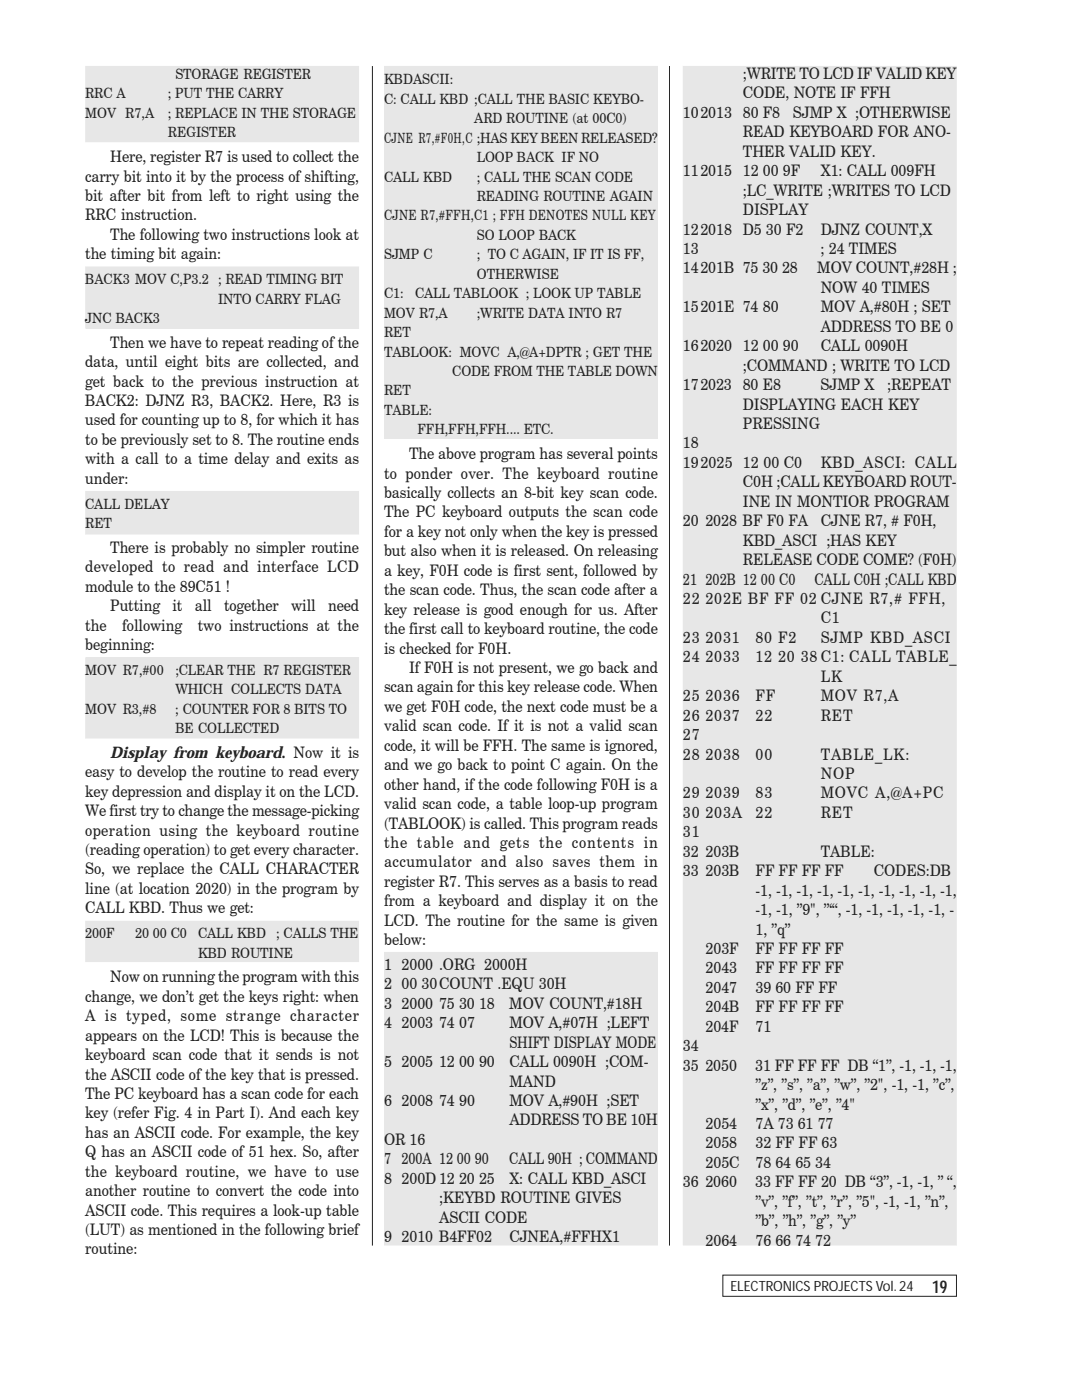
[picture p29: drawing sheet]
<svg xmlns="http://www.w3.org/2000/svg" width="216mm" height="279mm" viewBox="0 0 216 279" stroke-linecap="round" stroke-linejoin="round" font-family="sans-serif">
<defs><g id="words">
<text font-size="3.5" fill="#231f20" x="186" y="258">19</text>
<g font-size="3.2" fill="#231f20">
<text x="148.3" y="15.8">;WRITE TO LCD IF VALID KEY</text>
<text x="136.3" y="23.5">102013 80 F8</text>
<text x="148.3" y="19.7">CODE, NOTE IF FFH</text>
<text x="158.2" y="23.5">SJMP X ;OTHERWISE</text>
<text x="148.3" y="27.4">READ KEYBOARD FOR ANO-</text>
<text x="22" y="32.4">Here, register R7 is used to collect the</text>
<text x="136.3" y="35.2">112015 12 00 9F</text>
<text x="148.3" y="31.3">THER VALID KEY.</text>
<text x="163.8" y="35.2">X1: CALL 009FH</text>
<text x="17" y="36.2">carry bit into it by the process of shifting,</text>
<text x="17" y="40.1">bit after bit from left to right using the</text>
<text x="148.3" y="39">;LC_WRITE ;WRITES TO LCD</text>
<text x="17" y="44">RRC instruction.</text>
<text x="22" y="47.9">The following two instructions look at</text>
<text x="136.3" y="46.8">122018 D5 30 F2</text>
<text x="148.3" y="42.9">DISPLAY</text>
<text x="163.8" y="46.8">DJNZ COUNT,X</text>
<text x="17" y="51.8">the timing bit again:</text>
<text x="136.3" y="50.7">13</text>
<text x="163.7" y="50.7">; 24 TIMES</text>
<text x="136.3" y="54.6">14201B 75 30 28</text>
<text x="163.1" y="54.6">MOV COUNT,#28H ;</text>
<text x="163.8" y="58.5">NOW 40 TIMES</text>
<text x="136.3" y="62.3">15201E 74 80</text>
<text x="163.8" y="62.3">MOV A,#80H ; SET</text>
<text x="22" y="69.4">Then we have to repeat reading of the</text>
<text x="136.3" y="70.1">162020 12 00 90</text>
<text x="163.8" y="70.1">CALL 0090H</text>
<text x="163.8" y="66.2">ADDRESS TO BE 0</text>
<text x="17" y="73.3">data, until eight bits are collected, and</text>
<text x="17" y="77.2">get back to the previous instruction at</text>
<text x="136.3" y="77.9">172023 80 E8</text>
<text x="148.3" y="74">;COMMAND ; WRITE TO LCD</text>
<text x="163.7" y="77.9">SJMP X</text>
<text x="177.1" y="77.9">;REPEAT</text>
<text x="17" y="81">BACK2: DJNZ R3, BACK2. Here, R3 is</text>
<text x="148.3" y="81.7">DISPLAYING EACH KEY</text>
<text x="17" y="84.9">used for counting up to 8, for which it has</text>
<text x="17" y="88.8">to be previously set to 8. The routine ends</text>
<text x="136.3" y="89.5">18</text>
<text x="148.3" y="85.6">PRESSING</text>
<text x="17" y="92.7">with a call to a time delay and exits as</text>
<text x="76.6" y="95.5">to ponder over. The keyboard routine</text>
<text x="81.6" y="91.6">The above program has several points</text>
<text x="136.3" y="93.4">192025 12 00 C0</text>
<text x="163.8" y="93.4">KBD_ASCI: CALL</text>
<text x="17" y="96.6">under:</text>
<text x="76.6" y="99.4">basically collects an 8-bit key scan code.</text>
<text x="148.3" y="97.3">C0H ;CALL KEYBOARD ROUT-</text>
<text x="148.3" y="101.1">INE IN MONTIOR PROGRAM</text>
<text x="76.6" y="103.3">The PC keyboard outputs the scan code</text>
<text x="76.6" y="107.1">for a key not only when the key is pressed</text>
<text x="136.3" y="105">20 2028 BF F0 FA</text>
<text x="163.8" y="105">CJNE R7, # F0H,</text>
<text x="22" y="110.3">There is probably no simpler routine</text>
<text x="76.6" y="111">but also when it is released. On releasing</text>
<text x="148.3" y="108.9">KBD_ASCI ;HAS KEY</text>
<text x="148.3" y="112.8">RELEASE CODE COME? (F0H)</text>
<text x="17" y="114.2">developed to read and interface LCD</text>
<text x="17" y="118.1">module to the 89C51 !</text>
<text x="76.6" y="114.9">a key, F0H code is first sent, followed by</text>
<text x="76.6" y="118.8">the scan code. Thus, the scan code after a</text>
<text x="136.3" y="116.7">21 202B 12 00 C0</text>
<text x="162.5" y="116.7">CALL C0H ;CALL KBD</text>
<text x="17" y="125.8">the</text>
<text x="22" y="122">Putting</text>
<text x="24.4" y="125.8">following</text>
<text x="34.4" y="122">it</text>
<text x="38.9" y="122">all</text>
<text x="39.5" y="125.8">two instructions at the</text>
<text x="44.7" y="122">together</text>
<text x="58.1" y="122">will</text>
<text x="65.5" y="122">need</text>
<text x="76.6" y="122.7">key release is good enough for us. After</text>
<text x="136.3" y="120.5">22 202E BF FF 02 CJNE R7,# FFH,</text>
<text x="163.8" y="124.4">C1</text>
<text x="17" y="129.7">beginning:</text>
<text x="76.6" y="126.5">the first call to keyboard routine, the code</text>
<text x="76.6" y="130.4">is checked for F0H.</text>
<text x="136.3" y="128.3">23 2031</text>
<text x="150.8" y="128.3">80 F2</text>
<text x="163.8" y="128.3">SJMP KBD_ASCI</text>
<text x="81.6" y="134.3">If F0H is not present, we go back and</text>
<text x="136.3" y="132.2">24 2033</text>
<text x="150.8" y="132.2">12 20 38 C1: CALL TABLE_</text>
<text x="163.8" y="136.1">LK</text>
<text x="76.6" y="138.2">scan again for this key release code. When</text>
<text x="76.6" y="142.1">we get F0H code, the next code must be a</text>
<text x="136.3" y="139.9">25 2036</text>
<text x="136.3" y="143.8">26 2037</text>
<text x="150.8" y="143.8">22</text>
<text x="150.8" y="139.9">FF</text>
<text x="163.8" y="139.9">MOV R7,A</text>
<text x="163.8" y="143.8">RET</text>
<text x="76.6" y="145.9">valid scan code. If it is not a valid scan</text>
<text x="76.6" y="149.8">code, it will be FFH. The same is ignored,</text>
<text x="136.3" y="147.7">27</text>
<text x="17" y="155.1">easy to develop the routine to read every</text>
<text x="22" y="151.2">Display from keyboard. Now it is</text>
<text x="76.6" y="153.7">and we go back to point C again. On the</text>
<text x="136.3" y="151.6">28 2038</text>
<text x="150.8" y="151.6">00</text>
<text x="163.8" y="151.6">TABLE_LK:</text>
<text x="163.8" y="155.5">NOP</text>
<text x="17" y="159">key depression and display it on the LCD.</text>
<text x="76.6" y="157.6">other hand, if the code following F0H is a</text>
<text x="76.6" y="161.5">valid scan code, a table loop-up program</text>
<text x="136.3" y="159.3">29 2039</text>
<text x="150.8" y="159.3">83</text>
<text x="163.8" y="159.3">MOVC A,@A+PC</text>
<text x="17" y="162.9">We first try to change the message-picking</text>
<text x="17" y="166.8">operation using the keyboard routine</text>
<text x="76.6" y="165.4">(TABLOOK) is called. This program reads</text>
<text x="136.3" y="163.2">30 203A</text>
<text x="136.3" y="167.1">31</text>
<text x="150.8" y="163.2">22</text>
<text x="163.8" y="163.2">RET</text>
<text x="17" y="170.6">(reading operation) to get every character.</text>
<text x="76.6" y="169.2">the table and gets the contents in</text>
<text x="76.6" y="173.1">accumulator and also saves them in</text>
<text x="136.3" y="171">32 203B</text>
<text x="163.8" y="171">TABLE:</text>
<text x="17" y="174.5">So, we replace the CALL CHARACTER</text>
<text x="17" y="178.4">line (at location 2020) in the program by</text>
<text x="76.6" y="177">register R7. This serves as a basis to read</text>
<text x="136.3" y="174.9">33 203B</text>
<text x="150.8" y="178.7">-1, -1, -1, -1, -1, -1, -1, -1, -1, -1,</text>
<text x="150.8" y="174.9">FF FF FF FF</text>
<text x="174.4" y="174.9">CODES:DB</text>
<text x="17" y="182.3">CALL KBD. Thus we get:</text>
<text x="76.6" y="180.9">from a keyboard and display it on the</text>
<text x="76.6" y="184.8">LCD. The routine for the same is given</text>
<text x="150.8" y="182.6">-1, -1, ”9&quot;, ”‘“, -1, -1, -1, -1, -1, -</text>
<text x="76.6" y="188.6">below:</text>
<text x="140.8" y="190.4">203F</text>
<text x="150.8" y="190.4">FF FF FF FF</text>
<text x="150.8" y="186.5">1, ”q”</text>
<text x="22" y="196">Now on running the program with this</text>
<text x="76.6" y="193.6">1 2000 .ORG 2000H</text>
<text x="76.6" y="197.4">2 00 30COUNT .EQU 30H</text>
<text x="140.8" y="194.3">2043</text>
<text x="150.8" y="194.3">FF FF FF FF</text>
<text x="17" y="199.9">change, we don’t get the keys right: when</text>
<text x="17" y="203.8">A is typed, some strange character</text>
<text x="76.6" y="201.3">3 2000 75 30 18</text>
<text x="101.6" y="201.3">MOV COUNT,#18H</text>
<text x="140.8" y="198.1">2047</text>
<text x="140.8" y="202">204B</text>
<text x="150.8" y="198.1">39 60 FF FF</text>
<text x="150.8" y="202">FF FF FF FF</text>
<text x="17" y="207.7">appears on the LCD! This is because the</text>
<text x="76.6" y="205.2">4 2003 74 07</text>
<text x="101.6" y="205.2">MOV A,#07H ;LEFT</text>
<text x="101.6" y="209.1">SHIFT DISPLAY MODE</text>
<text x="136.3" y="209.8">34</text>
<text x="140.8" y="205.9">204F</text>
<text x="150.8" y="205.9">71</text>
<text x="17" y="211.6">keyboard scan code that it sends is not</text>
<text x="17" y="215.4">the ASCII code of the key that is pressed.</text>
<text x="76.6" y="213">5 2005 12 00 90</text>
<text x="101.6" y="213">CALL 0090H ;COM-</text>
<text x="136.3" y="213.7">35 2050</text>
<text x="150.7" y="213.7">31 FF FF FF DB “1”, -1, -1, -1,</text>
<text x="17" y="219.3">The PC keyboard has a scan code for each</text>
<text x="76.6" y="220.7">6 2008 74 90</text>
<text x="101.6" y="216.9">MAND</text>
<text x="101.6" y="220.7">MOV A,#90H ;SET</text>
<text x="150.8" y="217.6">”z”, ”s”, ”a”, ”w”, ”2&quot;, -1, -1, ”c”,</text>
<text x="150.8" y="221.4">”x”, ”d”, ”e”, ”4&quot;</text>
<text x="17" y="223.2">key (refer Fig. 4 in Part I). And each key</text>
<text x="17" y="227.1">has an ASCII code. For example, the key</text>
<text x="101.6" y="224.6">ADDRESS TO BE 10H</text>
<text x="140.8" y="225.3">2054</text>
<text x="150.8" y="225.3">7A 73 61 77</text>
<text x="17" y="231">Q has an ASCII code of 51 hex. So, after</text>
<text x="76.6" y="228.5">OR 16</text>
<text x="76.6" y="232.4">7 200A 12 00 90</text>
<text x="101.6" y="232.4">CALL 90H ; COMMAND</text>
<text x="140.8" y="229.2">2058</text>
<text x="140.8" y="233.1">205C</text>
<text x="150.8" y="229.2">32 FF FF 63</text>
<text x="150.8" y="233.1">78 64 65 34</text>
<text x="17" y="234.8">the keyboard routine, we have to use</text>
<text x="17" y="238.7">another routine to convert the code into</text>
<text x="76.6" y="236.3">8 200D 12 20 25</text>
<text x="101.6" y="236.3">X: CALL KBD_ASCI</text>
<text x="136.3" y="237">36 2060</text>
<text x="150.7" y="237">33 FF FF 20 DB “3”, -1, -1, ” “,</text>
<text x="17" y="242.6">ASCII code. This requires a look-up table</text>
<text x="87.7" y="240.1">;KEYBD ROUTINE GIVES</text>
<text x="87.7" y="244">ASCII CODE</text>
<text x="150.8" y="240.8">”v”, ”f”, ”t”, ”r”, ”5&quot;, -1, -1, ”n”,</text>
<text x="150.8" y="244.7">”b”, ”h”, ”g”, ”y”</text>
<text x="17" y="246.5">(LUT) as mentioned in the following brief</text>
<text x="17" y="250.4">routine:</text>
<text x="76.6" y="247.9">9 2010 B4FF02</text>
<text x="101.7" y="247.9">CJNEA,#FFHX1</text>
<text x="140.8" y="248.6">2064</text>
<text x="150.8" y="248.6">76 66 74 72</text>
</g>
<g font-size="2.8" fill="#231f20">
<text x="35" y="15.8">STORAGE REGISTER</text>
<text x="76.6" y="16.8">KBDASCII:</text>
<text x="17" y="19.7">RRC A</text>
<text x="17" y="23.5">MOV R7,A</text>
<text x="33.5" y="23.5">; REPLACE IN THE STORAGE</text>
<text x="33.5" y="19.7">; PUT THE CARRY</text>
<text x="76.6" y="20.7">C: CALL KBD ;CALL THE BASIC KEYBO-</text>
<text x="33.5" y="27.4">REGISTER</text>
<text x="76.6" y="28.5">CJNE R7,#F0H,C ;HAS KEY BEEN RELEASED?</text>
<text x="94.6" y="24.6">ARD ROUTINE (at 00C0)</text>
<text x="95.1" y="32.4">LOOP BACK IF NO</text>
<text x="76.6" y="36.2">CALL KBD</text>
<text x="95.1" y="40.1">READING ROUTINE AGAIN</text>
<text x="95.2" y="36.2">; CALL THE SCAN CODE</text>
<text x="76.6" y="44">CJNE R7,#FFH,C1 ; FFH DENOTES NULL KEY</text>
<text x="95.1" y="47.9">SO LOOP BACK</text>
<text x="76.6" y="51.8">SJMP C</text>
<text x="95.2" y="51.8">; TO C AGAIN, IF IT IS FF,</text>
<text x="17" y="56.7">BACK3 MOV C,P3.2 ; READ TIMING BIT</text>
<text x="76.6" y="59.5">C1:</text>
<text x="82.8" y="59.5">CALL TABLOOK ; LOOK UP TABLE</text>
<text x="95.1" y="55.6">OTHERWISE</text>
<text x="17" y="64.5">JNC BACK3</text>
<text x="43.5" y="60.6">INTO CARRY FLAG</text>
<text x="76.6" y="63.4">MOV R7,A</text>
<text x="95.2" y="63.4">;WRITE DATA INTO R7</text>
<text x="76.6" y="67.3">RET</text>
<text x="76.6" y="71.2">TABLOOK: MOVC A,@A+DPTR ; GET THE</text>
<text x="90.3" y="75">CODE FROM THE TABLE DOWN</text>
<text x="76.6" y="78.9">RET</text>
<text x="76.6" y="82.8">TABLE:</text>
<text x="83.3" y="86.7">FFH,FFH,FFH.... ETC.</text>
<text x="17" y="101.5">CALL DELAY</text>
<text x="17" y="105.4">RET</text>
<text x="17" y="134.7">MOV R7,#00</text>
<text x="35" y="134.7">;CLEAR THE R7 REGISTER</text>
<text x="17" y="142.4">MOV R3,#8</text>
<text x="35" y="142.4">; COUNTER FOR 8 BITS TO</text>
<text x="35" y="138.5">WHICH COLLECTS DATA</text>
<text x="35" y="146.3">BE COLLECTED</text>
<text x="17" y="187.2">200F</text>
<text x="27" y="187.2">20 00 C0</text>
<text x="39.5" y="187.2">CALL KBD</text>
<text x="39.5" y="191.1">KBD ROUTINE</text>
<text x="55.1" y="187.2">; CALLS THE</text>
<text x="145.7" y="257.7">ELECTRONICS PROJECTS Vol. 24</text>
</g>
</g></defs>
<path d="M144.2 254.5h46.7v4.2h-46.7z" fill="none" stroke="#231f20" stroke-width=".2"/>
<path d="M136.4 13.3h54.4v235.2h-54.4z" fill="#e6e7e8"/>
<path d="M136.4 13.3h54.4v235.2h-54.4z" fill="none" stroke="#e6e7e8" stroke-width=".2"/>
<path d="M76.7 190.1h54.5v58.4h-54.5z" fill="#e6e7e8"/>
<path d="M76.7 190.1h54.5v58.4h-54.5z" fill="none" stroke="#e6e7e8" stroke-width=".2"/>
<path d="M76.7 13.3h54.5v74.2h-54.5z" fill="#e6e7e8"/>
<path d="M76.7 13.3h54.5v74.2h-54.5z" fill="none" stroke="#e6e7e8" stroke-width=".2"/>
<path d="M17.1 183.9h54.5v8h-54.5z" fill="#e6e7e8"/>
<path d="M17.1 183.9h54.5v8h-54.5z" fill="none" stroke="#e6e7e8" stroke-width=".2"/>
<path d="M17.1 131.3h54.5v16h-54.5z" fill="#e6e7e8"/>
<path d="M17.1 131.3h54.5v16h-54.5z" fill="none" stroke="#e6e7e8" stroke-width=".2"/>
<path d="M17.1 98.1h54.5v8.5h-54.5z" fill="#e6e7e8"/>
<path d="M17.1 98.1h54.5v8.5h-54.5z" fill="none" stroke="#e6e7e8" stroke-width=".2"/>
<path d="M17.1 53.3h54.5v12.2h-54.5z" fill="#e6e7e8"/>
<path d="M17.1 53.3h54.5v12.2h-54.5z" fill="none" stroke="#e6e7e8" stroke-width=".2"/>
<path d="M17.1 13.3h54.5v15h-54.5z" fill="#e6e7e8"/>
<path d="M17.1 13.3h54.5v15h-54.5z" fill="none" stroke="#e6e7e8" stroke-width=".2"/>
<path d="M74.3 13.2v235.4M133.6 13.2v235.4" fill="none" stroke="#231f20" stroke-width=".2"/>
<use href="#words"/>
</svg>
